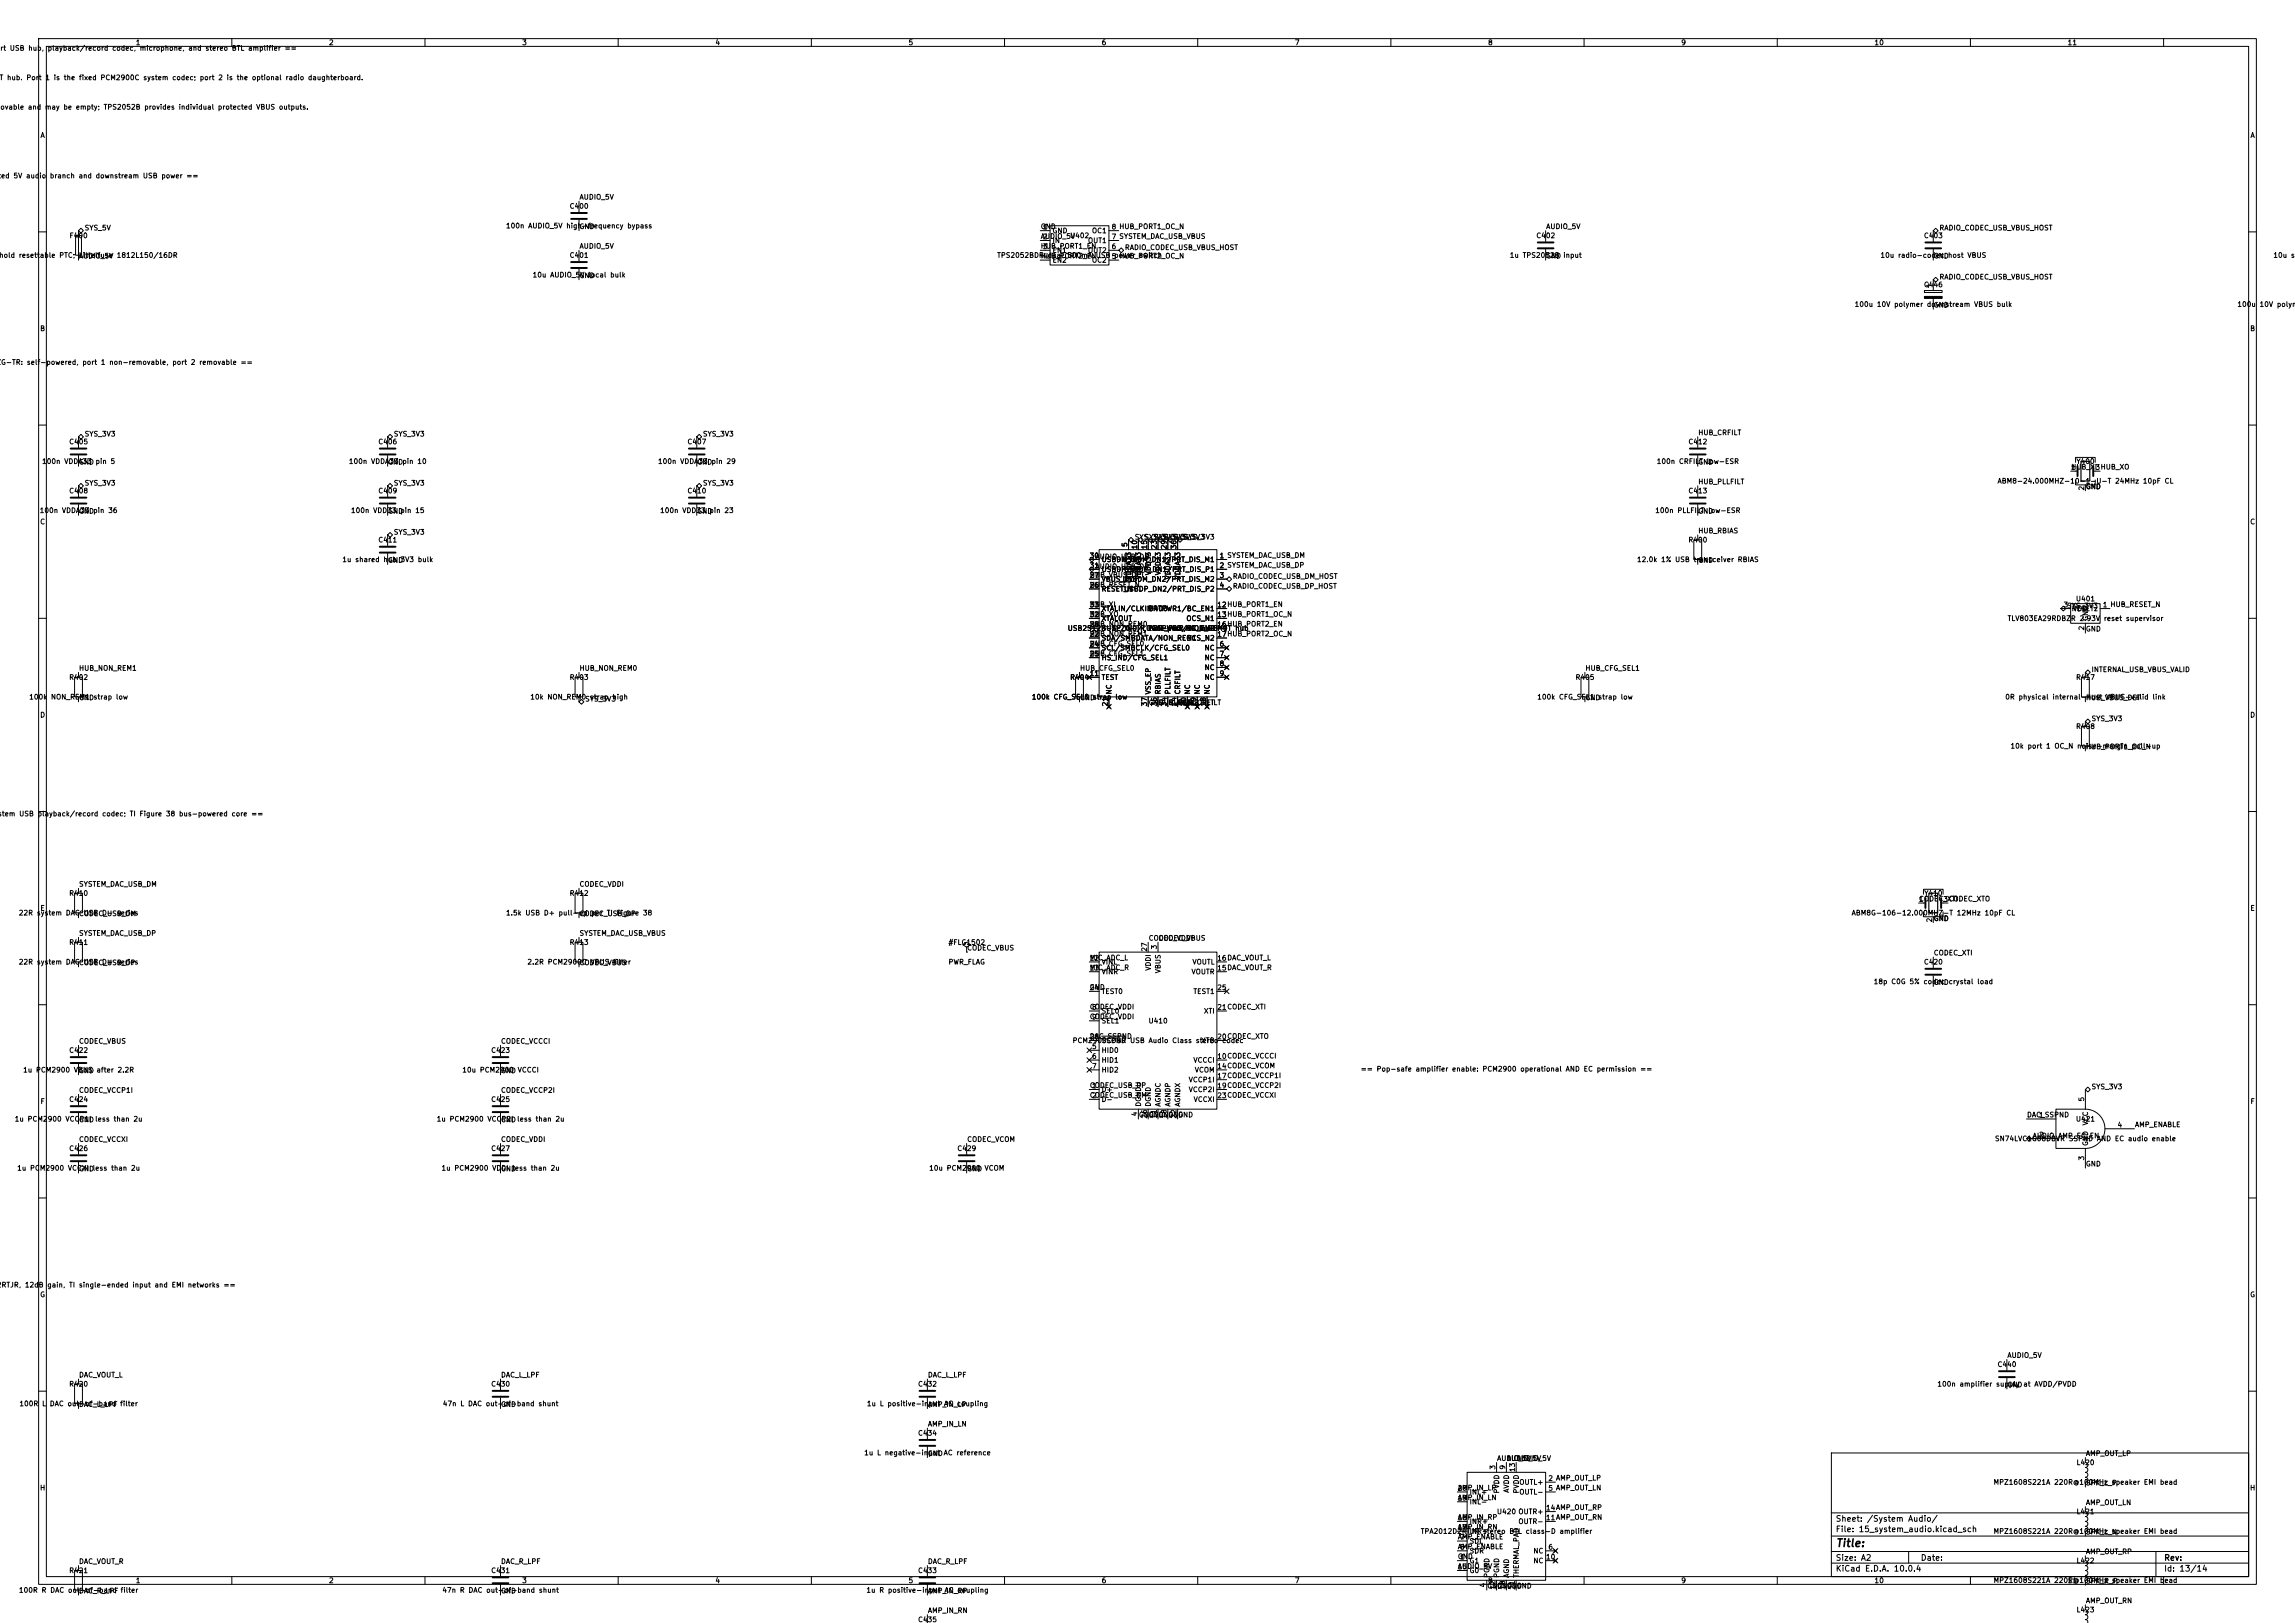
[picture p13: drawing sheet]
<svg xmlns="http://www.w3.org/2000/svg" width="594mm" height="420mm" viewBox="0 0 594 420" stroke-linecap="round" stroke-linejoin="round" font-family="sans-serif">
<defs><g id="words">
<text font-size="2" x="475" y="400.8">Title:</text>
<g font-size="1.5">
<text x="475" y="394.1">Sheet: /System Audio/</text>
<text x="475" y="396.8">File: 15_system_audio.kicad_sch</text>
<text x="475" y="407">KiCad E.D.A. 10.0.4</text>
<text x="475" y="404.2">Size: A2</text>
<text x="497" y="404.2">Date:</text>
<text x="560" y="404.2">Rev:</text>
<text x="560" y="407">Id: 13/14</text>
</g>
<g font-size="1.3">
<text x="35" y="12">1</text>
<text x="85" y="12">2</text>
<text x="135" y="12">3</text>
<text x="185" y="12">4</text>
<text x="235" y="12">5</text>
<text x="285" y="12">6</text>
<text x="335" y="12">7</text>
<text x="385" y="12">8</text>
<text x="435" y="12">9</text>
<text x="485" y="12">10</text>
<text x="535" y="12">11</text>
<text x="-.1" y="13.4">rt USB hub,</text>
<text x="12.2" y="13.4">playback/record codec, microphone, and stereo BTL amplifier ==</text>
<text x="-.3" y="21">T hub. Port 1 is the fixed PCM2900C system codec; port 2 is the optional radio daughterboard.</text>
<text x="0" y="28.7">ovable and may be empty; TPS2052B provides individual protected VBUS outputs.</text>
<text x="10.3" y="36">A</text>
<text x="582.3" y="36">A</text>
<text x="-.6" y="46.4">ted 5V audio</text>
<text x="12.8" y="46.4">branch and downstream USB power ==</text>
<text x="149.9" y="51.9">AUDIO_5V</text>
<text x="21.8" y="59.9">SYS_5V</text>
<text x="130.8" y="59.4">100n AUDIO_5V high-frequency bypass</text>
<text x="147.3" y="54.3">C400</text>
<text x="149.9" y="59.6">GND</text>
<text x="269.2" y="59.6">GND</text>
<text x="269.8" y="59.7">1</text>
<text x="287.6" y="59.7">8 HUB_PORT1_OC_N</text>
<text x="400" y="59.6">AUDIO_5V</text>
<text x="501.8" y="59.9">RADIO_CODEC_USB_VBUS_HOST</text>
<text x="17.9" y="61.9">F400</text>
<text x="149.9" y="64.6">AUDIO_5V</text>
<text x="269.2" y="64.6">HUB_PORT1_EN</text>
<text x="269.2" y="62.1">AUDIO_5V</text>
<text x="269.8" y="62.2">2</text>
<text x="269.8" y="64.7">3</text>
<text x="272.3" y="60.7">GND</text>
<text x="272.3" y="63.2">IN</text>
<text x="272.3" y="65.7">EN1</text>
<text x="276.8" y="61.9">U402</text>
<text x="281.5" y="65.7">OUT2</text>
<text x="281.5" y="63.2">OUT1</text>
<text x="282.5" y="60.7">OC1</text>
<text x="287.6" y="64.7">6</text>
<text x="287.6" y="62.2">7 SYSTEM_DAC_USB_VBUS</text>
<text x="291" y="65">RADIO_CODEC_USB_VBUS_HOST</text>
<text x="397.5" y="61.9">C402</text>
<text x="497.8" y="61.9">C403</text>
<text x="-.3" y="67">hold resettable PTC; Littelfuse</text>
<text x="20.3" y="67.2">AUDIO_5V 1812L150/16DR</text>
<text x="147.3" y="67">C401</text>
<text x="258" y="67">TPS2052BDR4dual 500mA</text>
<text x="269.2" y="67.2">HUB_PORT2_ENUSB5 HUB_PORT2_OC_N</text>
<text x="272.3" y="68.3">EN2</text>
<text x="282.5" y="68.3">OC2</text>
<text x="288.2" y="67">power switch</text>
<text x="390.6" y="67">1u TPS2052B</text>
<text x="400" y="67.2">GND input</text>
<text x="486.6" y="67">10u radio-codec</text>
<text x="500.4" y="67.2">GNDhost VBUS</text>
<text x="588.3" y="67">10u sys</text>
<text x="137.7" y="72.1">10u AUDIO_5V local bulk</text>
<text x="149.9" y="72.3">GND</text>
<text x="497.8" y="74.6">C446</text>
<text x="501.8" y="72.6">RADIO_CODEC_USB_VBUS_HOST</text>
<text x="479.9" y="79.7">100u 10V polymer downstream VBUS bulk</text>
<text x="500.4" y="79.9">GND</text>
<text x="579" y="79.7">100u</text>
<text x="584.7" y="79.7">10V polyme</text>
<text x="10.3" y="86">B</text>
<text x="582.3" y="86">B</text>
<text x=".1" y="94.7">G-TR: self-powered, port 1 non-removable, port 2 removable ==</text>
<text x="21.8" y="113.3">SYS_3V3</text>
<text x="101.8" y="113.3">SYS_3V3</text>
<text x="181.8" y="113.3">SYS_3V3</text>
<text x="439.4" y="112.9">HUB_CRFILT</text>
<text x="17.8" y="115.3">C405</text>
<text x="97.8" y="115.3">C406</text>
<text x="177.8" y="115.3">C407</text>
<text x="436.9" y="115.3">C412</text>
<text x="10.8" y="120.4">100n VDDA33</text>
<text x="20.3" y="120.5">GNDpin 5</text>
<text x="21.8" y="126">SYS_3V3</text>
<text x="90.2" y="120.4">100n VDDA33</text>
<text x="100.3" y="120.5">GNDpin 10</text>
<text x="101.8" y="126">SYS_3V3</text>
<text x="170.2" y="120.4">100n VDDA33</text>
<text x="180.3" y="120.5">GNDpin 29</text>
<text x="181.8" y="126">SYS_3V3</text>
<text x="428.7" y="120.4">100n CRFILT low-ESR</text>
<text x="439.4" y="120.5">GND</text>
<text x="439.4" y="125.6">HUB_PLLFILT</text>
<text x="516.9" y="125.4">ABM8-24.000MHZ-10-1-U-T 24MHz 10pF CL</text>
<text x="535.9" y="121.9">1</text>
<text x="535.9" y="121.8">HUB_XI</text>
<text x="537.3" y="120.4">Y400</text>
<text x="542.2" y="121.9">3HUB_XO</text>
<text x="17.8" y="128">C408</text>
<text x="97.8" y="128">C409</text>
<text x="177.8" y="128">C410</text>
<text x="436.9" y="128">C413</text>
<text x="539.7" y="127.1" transform="rotate(-90 539.7 127.1)">2</text>
<text x="539.8" y="126.9">GND</text>
<text x="10.1" y="133.1">100n VDDA33</text>
<text x="10.3" y="136">C</text>
<text x="20.3" y="133.2">GNDpin 36</text>
<text x="90.7" y="133.1">100n VDD33 pin 15</text>
<text x="100.3" y="133.2">GND</text>
<text x="170.7" y="133.1">100n VDD33 pin 23</text>
<text x="180.3" y="133.2">GND</text>
<text x="428.3" y="133.1">100n PLLFILT low-ESR</text>
<text x="439.4" y="133.2">GND</text>
<text x="582.3" y="136">C</text>
<text x="97.8" y="140.7">C411</text>
<text x="101.8" y="138.7">SYS_3V3</text>
<text x="292.1" y="141.7" transform="rotate(-90 292.1 141.7)">5</text>
<text x="294.6" y="142.3" transform="rotate(-90 294.6 142.3)">10</text>
<text x="297.2" y="142.3" transform="rotate(-90 297.2 142.3)">15</text>
<text x="299.7" y="142.3" transform="rotate(-90 299.7 142.3)">23</text>
<text x="302.2" y="142.3" transform="rotate(-90 302.2 142.3)">29</text>
<text x="304.8" y="142.3" transform="rotate(-90 304.8 142.3)">36</text>
<text x="306.3" y="139.9">SYS_3V3</text>
<text x="436.9" y="140.7">R400</text>
<text x="439.4" y="138.3">HUB_RBIAS</text>
<text x="88.5" y="145.8">1u shared hub 3V3 bulk</text>
<text x="100.3" y="145.9">GND</text>
<text x="281.9" y="149.8">27</text>
<text x="281.9" y="144.8">30</text>
<text x="281.9" y="147.3">31</text>
<text x="281.9" y="149.7">HUB_VBUS_DET</text>
<text x="283.4" y="145">AUDIO_USB_DM</text>
<text x="283.4" y="147.5">AUDIO_USB_DP</text>
<text x="285" y="145.8">USBDM_UP</text>
<text x="285" y="148.3">USBDP_UP</text>
<text x="290.4" y="145.8">USBDM_DN1/PRT_DIS_M1</text>
<text x="290.8" y="148.3">USBDP_DN1/PRT_DIS_P1</text>
<text x="298.2" y="149" transform="rotate(-90 298.2 149)">VDD33</text>
<text x="300.7" y="149" transform="rotate(-90 300.7 149)">VDD33</text>
<text x="315.5" y="144.8">1 SYSTEM_DAC_USB_DM</text>
<text x="315.5" y="147.3">2 SYSTEM_DAC_USB_DP</text>
<text x="315.5" y="149.8">3</text>
<text x="315.5" y="144.8">1</text>
<text x="315.5" y="147.3">2</text>
<text x="423.6" y="145.8">12.0k 1% USB transceiver RBIAS</text>
<text x="439.4" y="145.9">GND</text>
<text x="281.9" y="152.4">26</text>
<text x="281.9" y="152.3">HUB_RESET_N</text>
<text x="285" y="153.4">RESET_N</text>
<text x="285" y="150.8">VBUS_DET</text>
<text x="290.4" y="150.8">USBDM_DN2/PRT_DIS_M2</text>
<text x="290.8" y="153.4">USBDP_DN2/PRT_DIS_P2</text>
<text x="293.1" y="150.1" transform="rotate(-90 293.1 150.1)">VDDA33</text>
<text x="295.6" y="150.1" transform="rotate(-90 295.6 150.1)">VDDA33</text>
<text x="303.2" y="150.1" transform="rotate(-90 303.2 150.1)">VDDA33</text>
<text x="305.8" y="150.1" transform="rotate(-90 305.8 150.1)">VDDA33</text>
<text x="315.5" y="152.4">4</text>
<text x="319" y="152.6">RADIO_CODEC_USB_DP_HOST</text>
<text x="319" y="150.1">RADIO_CODEC_USB_DM_HOST</text>
<text x="537.2" y="155.9">U401</text>
<text x="281.9" y="160">32</text>
<text x="281.9" y="157.5">33</text>
<text x="281.9" y="159.9">HUB_XO</text>
<text x="281.9" y="157.4">HUB_XI</text>
<text x="285" y="161">XTALOUT</text>
<text x="285" y="158.5">XTALIN/CLKIN</text>
<text x="297" y="158.5">PRTPWR1/BC_EN1</text>
<text x="297.1" y="158.5">U400</text>
<text x="306.9" y="161">OCS_N1</text>
<text x="314.9" y="157.5">12HUB_PORT1_EN</text>
<text x="314.9" y="160">13HUB_PORT1_OC_N</text>
<text x="314.9" y="157.5">12</text>
<text x="314.9" y="160">13</text>
<text x="519.5" y="161">TLV803EA29RDBZR 2.93V</text>
<text x="534" y="157.5">3SYS_3V3</text>
<text x="536.1" y="158.5">RESETz</text>
<text x="536.4" y="158.5">VDD</text>
<text x="540.7" y="160.8" transform="rotate(-90 540.7 160.8)">GND</text>
<text x="544.1" y="157.5">1 HUB_RESET_N</text>
<text x="544.4" y="161">reset supervisor</text>
<text x="276.2" y="163.5">USB2512B-AEZG-TR PRTPWR2/BC_EN2</text>
<text x="281.9" y="165.1">22</text>
<text x="281.9" y="167.6">24</text>
<text x="281.9" y="162.5">28</text>
<text x="281.9" y="162.4">HUB_NON_REM0</text>
<text x="281.9" y="167.5">HUB_CFG_SEL0</text>
<text x="281.9" y="165">HUB_NON_REM1</text>
<text x="285" y="166.1">SDA/SMBDATA/NON_REM1</text>
<text x="285" y="163.5">SUSP_IND/LOCAL_PWR/NON_REM0</text>
<text x="297.2" y="163.5">two-port HS multi-TT hub</text>
<text x="306.9" y="166.1">OCS_N2</text>
<text x="314.9" y="162.5">16HUB_PORT2_EN</text>
<text x="314.9" y="165.1">17HUB_PORT2_OC_N</text>
<text x="314.9" y="162.5">16</text>
<text x="314.9" y="165.1">17</text>
<text x="315.5" y="167.6">6</text>
<text x="539.7" y="163.3" transform="rotate(-90 539.7 163.3)">2</text>
<text x="539.8" y="163.7">GND</text>
<text x="20.3" y="173.9">HUB_NON_REM1</text>
<text x="149.9" y="173.9">HUB_NON_REM0</text>
<text x="279.4" y="173.9">HUB_CFG_SEL0</text>
<text x="281.9" y="170.2">25</text>
<text x="281.9" y="170.1">HUB_CFG_SEL1</text>
<text x="285" y="168.6">SCL/SMBCLK/CFG_SEL0</text>
<text x="285" y="171.2">HS_IND/CFG_SEL1</text>
<text x="311.6" y="168.6">NC</text>
<text x="311.6" y="171.2">NC</text>
<text x="311.6" y="173.7">NC</text>
<text x="315.5" y="170.2">7</text>
<text x="315.5" y="172.7">8</text>
<text x="410.2" y="173.9">HUB_CFG_SEL1</text>
<text x="17.8" y="176.2">R402</text>
<text x="147.3" y="176.2">R403</text>
<text x="276.8" y="176.2">R404</text>
<text x="281.9" y="175.2">11</text>
<text x="285" y="176.2">TEST</text>
<text x="288" y="179.8" transform="rotate(-90 288 179.8)">NC</text>
<text x="298.2" y="179.8" transform="rotate(-90 298.2 179.8)">VSS_EP</text>
<text x="300.7" y="179.8" transform="rotate(-90 300.7 179.8)">RBIAS</text>
<text x="303.2" y="179.8" transform="rotate(-90 303.2 179.8)">PLLFILT</text>
<text x="305.8" y="179.8" transform="rotate(-90 305.8 179.8)">CRFILT</text>
<text x="308.3" y="179.8" transform="rotate(-90 308.3 179.8)">NC</text>
<text x="310.9" y="179.8" transform="rotate(-90 310.9 179.8)">NC</text>
<text x="311.6" y="176.2">NC</text>
<text x="313.4" y="179.8" transform="rotate(-90 313.4 179.8)">NC</text>
<text x="315.5" y="175.2">9</text>
<text x="407.7" y="176.2">R405</text>
<text x="537.2" y="176.2">R417</text>
<text x="541.2" y="174.2">INTERNAL_USB_VBUS_VALID</text>
<text x="7.4" y="181.3">100k</text>
<text x="10.3" y="186">D</text>
<text x="13.1" y="181.3">NON_REM1</text>
<text x="20.3" y="181.5">GNDstrap low</text>
<text x="137.1" y="181.3">10k NON_REM0 strap high</text>
<text x="151.3" y="181.8">SYS_3V3</text>
<text x="266.9" y="181.3">100k CFG_SEL0 strap low</text>
<text x="279.4" y="181.5">GND</text>
<text x="287" y="182.9" transform="rotate(-90 287 182.9)">21</text>
<text x="297.2" y="182.9" transform="rotate(-90 297.2 182.9)">37</text>
<text x="297.2" y="182.8">GND</text>
<text x="299.7" y="182.9" transform="rotate(-90 299.7 182.9)">35</text>
<text x="299.7" y="182.8">HUB_RBIAS</text>
<text x="302.2" y="182.9" transform="rotate(-90 302.2 182.9)">34</text>
<text x="302.3" y="182.8">HUB_PLLFILT</text>
<text x="304.8" y="182.9" transform="rotate(-90 304.8 182.9)">14</text>
<text x="304.8" y="182.8">HUB_CRFILT</text>
<text x="307.3" y="182.9" transform="rotate(-90 307.3 182.9)">20</text>
<text x="309.9" y="182.9" transform="rotate(-90 309.9 182.9)">19</text>
<text x="312.4" y="182.9" transform="rotate(-90 312.4 182.9)">18</text>
<text x="397.7" y="181.3">100k CFG_SEL1 strap low</text>
<text x="410.2" y="181.5">GND</text>
<text x="518.9" y="181.3">0R physical internal-host VBUS-valid link</text>
<text x="539.8" y="181.5">HUB_VBUS_DET</text>
<text x="582.3" y="186">D</text>
<text x="537.2" y="188.9">R408</text>
<text x="541.2" y="186.9">SYS_3V3</text>
<text x="520.2" y="194">10k port 1 OC_N noise-margin pull-up</text>
<text x="539.8" y="194.2">HUB_PORT1_OC_N</text>
<text x="-.7" y="211.5">stem USB playback/record codec; TI Figure 38 bus-powered core ==</text>
<text x="17.8" y="232.1">R410</text>
<text x="20.3" y="229.7">SYSTEM_DAC_USB_DM</text>
<text x="147.3" y="232.1">R412</text>
<text x="149.9" y="229.7">CODEC_VDDI</text>
<text x="496.5" y="233.7">1</text>
<text x="496.6" y="233.6">CODEC_XTI</text>
<text x="497.9" y="232.1">Y410</text>
<text x="502.8" y="233.7">3CODEC_XTO</text>
<text x="4.7" y="237.2">22R system DACCODEC_USB_DM</text>
<text x="10.3" y="236">E</text>
<text x="21.5" y="237.2">USB D- series</text>
<text x="130.8" y="237.2">1.5k USB D+ pull-up per TI Figure 38</text>
<text x="149.9" y="237.4">CODEC_USB_DP</text>
<text x="479.1" y="237.2">ABM8G-106-12.000MHZ-T 12MHz 10pF CL</text>
<text x="500.4" y="238.8" transform="rotate(-90 500.4 238.8)">2</text>
<text x="500.4" y="238.6">GND</text>
<text x="582.3" y="236">E</text>
<text x="17.8" y="244.8">R411</text>
<text x="20.3" y="242.4">SYSTEM_DAC_USB_DP</text>
<text x="147.3" y="244.8">R413</text>
<text x="149.9" y="242.4">SYSTEM_DAC_USB_VBUS</text>
<text x="245.3" y="244.8">#FLG1502</text>
<text x="297.2" y="243.7">CODEC_VDDI</text>
<text x="299.7" y="245.8" transform="rotate(-90 299.7 245.8)">3</text>
<text x="299.7" y="243.7">CODEC_VBUS</text>
<text x="4.7" y="249.9">22R system DACCODEC_USB_DP</text>
<text x="21.5" y="249.9">USB D+ series</text>
<text x="136.4" y="249.9">2.2R PCM2900C VBUS filter</text>
<text x="149.9" y="250.1">CODEC_VBUS</text>
<text x="245.4" y="249.9">PWR_FLAG</text>
<text x="250.2" y="246.3">CODEC_VBUS</text>
<text x="281.9" y="248.9">12</text>
<text x="281.9" y="251.4">13</text>
<text x="281.9" y="251.3">MIC_ADC_R</text>
<text x="281.9" y="248.8">MIC_ADC_L</text>
<text x="285" y="249.9">VINL</text>
<text x="297.2" y="246.4" transform="rotate(-90 297.2 246.4)">27</text>
<text x="298.2" y="251.3" transform="rotate(-90 298.2 251.3)">VDDI</text>
<text x="300.7" y="252" transform="rotate(-90 300.7 252)">VBUS</text>
<text x="308.5" y="249.9">VOUTL</text>
<text x="314.9" y="251.4">15DAC_VOUT_R</text>
<text x="314.9" y="248.9">16DAC_VOUT_L</text>
<text x="497.8" y="249.9">C420</text>
<text x="500.4" y="247.5">CODEC_XTI</text>
<text x="281.9" y="256.5">24</text>
<text x="281.9" y="256.4">GND</text>
<text x="285" y="252.4">VINR</text>
<text x="285" y="257.5">TEST0</text>
<text x="308.3" y="252.4">VOUTR</text>
<text x="308.7" y="257.5">TEST1</text>
<text x="314.9" y="256.5">25</text>
<text x="484.8" y="255">18p C0G 5% codec</text>
<text x="500.4" y="255.1">GNDcrystal load</text>
<text x="281.9" y="261.5">CODEC_VDDI</text>
<text x="282.5" y="261.6">8</text>
<text x="285" y="262.6">SEL0</text>
<text x="311.5" y="262.6">XTI</text>
<text x="314.9" y="261.6">21CODEC_XTI</text>
<text x="281.9" y="269.2">28</text>
<text x="281.9" y="269.1">DAC_SSPND</text>
<text x="281.9" y="264">CODEC_VDDI</text>
<text x="282.5" y="264.1">9</text>
<text x="285" y="265.1">SEL1</text>
<text x="297.1" y="265.1">U410</text>
<text x="314.9" y="269.2">20CODEC_XTO</text>
<text x="17.8" y="272.8">C422</text>
<text x="20.3" y="270.4">CODEC_VBUS</text>
<text x="127" y="272.8">C423</text>
<text x="129.5" y="270.4">CODEC_VCCCI</text>
<text x="277.5" y="270.2">PCM2900CDBR USB Audio Class stereo codec</text>
<text x="282.5" y="271.8">5</text>
<text x="282.5" y="274.3">6</text>
<text x="285" y="272.8">HID0</text>
<text x="285" y="275.3">HID1</text>
<text x="285" y="270.2">SSPND</text>
<text x="308.7" y="275.3">VCCCI</text>
<text x="310.7" y="270.2">XTO</text>
<text x="314.9" y="274.3">10CODEC_VCCCI</text>
<text x="5.9" y="277.8">1u PCM2900 VBUS</text>
<text x="20.3" y="278">GND after 2.2R</text>
<text x="119.5" y="277.8">10u PCM2900</text>
<text x="129.5" y="278">GND VCCCI</text>
<text x="281.9" y="281.8">CODEC_USB_DP</text>
<text x="282.5" y="281.9">1</text>
<text x="282.5" y="276.8">7</text>
<text x="285" y="277.8">HID2</text>
<text x="307.5" y="280.4">VCCP1I</text>
<text x="309.1" y="277.8">VCOM</text>
<text x="314.9" y="276.8">14CODEC_VCOM</text>
<text x="314.9" y="279.4">17CODEC_VCCP1I</text>
<text x="314.9" y="281.9">19CODEC_VCCP2I</text>
<text x="352.1" y="277.6">== Pop-safe amplifier enable: PCM2900 operational AND EC permission ==</text>
<text x="10.3" y="286">F</text>
<text x="17.8" y="285.5">C424</text>
<text x="20.3" y="283.1">CODEC_VCCP1I</text>
<text x="127" y="285.5">C425</text>
<text x="129.5" y="283.1">CODEC_VCCP2I</text>
<text x="281.9" y="284.4">CODEC_USB_DM</text>
<text x="282.5" y="284.5">2</text>
<text x="285" y="282.9">D+</text>
<text x="285" y="285.5">D-</text>
<text x="295.6" y="286.5" transform="rotate(-90 295.6 286.5)">DGNDU</text>
<text x="298.2" y="286.5" transform="rotate(-90 298.2 286.5)">DGND</text>
<text x="300.7" y="286.5" transform="rotate(-90 300.7 286.5)">AGNDC</text>
<text x="303.2" y="286.5" transform="rotate(-90 303.2 286.5)">AGNDP</text>
<text x="305.8" y="286.5" transform="rotate(-90 305.8 286.5)">AGNDX</text>
<text x="307.5" y="282.9">VCCP2I</text>
<text x="308.8" y="285.5">VCCXI</text>
<text x="314.9" y="284.5">23CODEC_VCCXI</text>
<text x="539.7" y="285.2" transform="rotate(-90 539.7 285.2)">5</text>
<text x="541.2" y="282.2">SYS_3V3</text>
<text x="582.3" y="286">F</text>
<text x="3.7" y="290.5">1u PCM2900 VCCP1I</text>
<text x="20.3" y="290.7">GNDless than 2u</text>
<text x="112.9" y="290.5">1u PCM2900 VCCP2I</text>
<text x="129.5" y="290.7">GNDless than 2u</text>
<text x="294.6" y="289" transform="rotate(-90 294.6 289)">4</text>
<text x="294.6" y="289.4">GND</text>
<text x="297.2" y="289.6" transform="rotate(-90 297.2 289.6)">26</text>
<text x="297.2" y="289.4">GND</text>
<text x="299.7" y="289.6" transform="rotate(-90 299.7 289.6)">11</text>
<text x="299.7" y="289.4">GND</text>
<text x="302.2" y="289.6" transform="rotate(-90 302.2 289.6)">18</text>
<text x="302.3" y="289.4">GND</text>
<text x="304.8" y="289.6" transform="rotate(-90 304.8 289.6)">22</text>
<text x="304.8" y="289.4">GND</text>
<text x="524.5" y="289.4">DAC_SSPND</text>
<text x="527.6" y="289.5">1</text>
<text x="537.2" y="290.5">U421</text>
<text x="540.7" y="291.4" transform="rotate(-90 540.7 291.4)">VCC</text>
<text x="547.9" y="292.1">4</text>
<text x="552.4" y="292">AMP_ENABLE</text>
<text x="17.8" y="298.2">C426</text>
<text x="20.3" y="295.8">CODEC_VCCXI</text>
<text x="127" y="298.2">C427</text>
<text x="129.5" y="295.8">CODEC_VDDI</text>
<text x="247.6" y="298.2">C429</text>
<text x="250.2" y="295.8">CODEC_VCOM</text>
<text x="516.2" y="295.6">SN74LVC1G08DBVR SSPND AND EC audio enable</text>
<text x="526" y="294.9">AUDIO_AMP_EC_EN</text>
<text x="527.6" y="294.6">2</text>
<text x="540.7" y="296.7" transform="rotate(-90 540.7 296.7)">GND</text>
<text x="4.3" y="303.2">1u PCM2900 VCCXI</text>
<text x="20.3" y="303.4">GNDless than 2u</text>
<text x="114.1" y="303.2">1u PCM2900 VDDI less than 2u</text>
<text x="129.5" y="303.4">GND</text>
<text x="240.4" y="303.2">10u PCM2900</text>
<text x="250.2" y="303.4">GND VCOM</text>
<text x="539.7" y="300.4" transform="rotate(-90 539.7 300.4)">3</text>
<text x="539.8" y="302.1">GND</text>
<text x="-.9" y="333.5">2RTJR, 12dB</text>
<text x="10.3" y="336">G</text>
<text x="12.1" y="333.5">gain, TI single-ended input and EMI networks ==</text>
<text x="582.3" y="336">G</text>
<text x="519.4" y="351.7">AUDIO_5V</text>
<text x="17.8" y="359.1">R420</text>
<text x="20.3" y="356.7">DAC_VOUT_L</text>
<text x="127" y="359.1">C430</text>
<text x="129.5" y="356.7">DAC_L_LPF</text>
<text x="237.5" y="359.1">C432</text>
<text x="240" y="356.7">DAC_L_LPF</text>
<text x="501.3" y="359.1">100n amplifier supply</text>
<text x="516.9" y="354">C440</text>
<text x="519.4" y="359.3">GNDat AVDD/PVDD</text>
<text x="4.9" y="364.2">100R</text>
<text x="10.8" y="364.2">L</text>
<text x="12.7" y="364.2">DAC out-of-band</text>
<text x="20.3" y="364.4">DAC_L_LPF filter</text>
<text x="114.5" y="364.2">47n L DAC out-of-band shunt</text>
<text x="129.5" y="364.4">GND</text>
<text x="224.2" y="364.2">1u L positive-input AC coupling</text>
<text x="240" y="364.4">AMP_IN_LP</text>
<text x="237.5" y="371.8">C434</text>
<text x="240" y="369.4">AMP_IN_LN</text>
<text x="223.5" y="376.9">1u L negative-input</text>
<text x="240" y="377.1">GNDAC reference</text>
<text x="539.8" y="377.1">AMP_OUT_LP</text>
<text x="387.3" y="380.4" transform="rotate(-90 387.3 380.4)">3</text>
<text x="389.9" y="380.4" transform="rotate(-90 389.9 380.4)">9</text>
<text x="389.9" y="378.3">AUDIO_5V</text>
<text x="392.4" y="381" transform="rotate(-90 392.4 381)">13</text>
<text x="392.4" y="378.3">AUDIO_5V</text>
<text x="400.6" y="383.5">2 AMP_OUT_LP</text>
<text x="537.3" y="379.4">L420</text>
<text x="10.2" y="386">H</text>
<text x="377.1" y="388.6">19</text>
<text x="377.1" y="386.1">20</text>
<text x="377.2" y="388.5">AMP_IN_LN</text>
<text x="377.2" y="386">AMP_IN_LP</text>
<text x="380.2" y="389.6">INL-</text>
<text x="380.2" y="387.1">INL+</text>
<text x="388.3" y="386.6" transform="rotate(-90 388.3 386.6)">PVDD</text>
<text x="390.9" y="386.4" transform="rotate(-90 390.9 386.4)">AVDD</text>
<text x="393.1" y="384.5">OUTL+</text>
<text x="393.1" y="387.1">OUTL-</text>
<text x="393.4" y="386.6" transform="rotate(-90 393.4 386.6)">PVDD</text>
<text x="400.6" y="386.1">5 AMP_OUT_LN</text>
<text x="515.9" y="384.5">MPZ1608S221A 220R@100MHz speaker EMI bead</text>
<text x="539.8" y="384.7">SPK_L_P</text>
<text x="539.8" y="389.8">AMP_OUT_LN</text>
<text x="582.2" y="386">H</text>
<text x="377.1" y="393.7">16</text>
<text x="377.2" y="393.6">AMP_IN_RP</text>
<text x="380.2" y="394.7">INR+</text>
<text x="387.3" y="392.1">U420 OUTR+</text>
<text x="392.9" y="394.7">OUTR-</text>
<text x="400" y="393.7">11AMP_OUT_RN</text>
<text x="400" y="391.1">14AMP_OUT_RP</text>
<text x="537.3" y="392.1">L421</text>
<text x="367.6" y="397.2">TPA2012D2RTJR stereo BTL class-D amplifier</text>
<text x="377.1" y="396.2">17</text>
<text x="377.2" y="401.2">AMP_ENABLE</text>
<text x="377.2" y="398.7">AMP_ENABLE</text>
<text x="377.2" y="396.1">AMP_IN_RN</text>
<text x="377.8" y="398.8">7</text>
<text x="377.8" y="401.3">8</text>
<text x="380.2" y="399.8">SDL</text>
<text x="380.2" y="397.2">INR-</text>
<text x="400.6" y="401.3">6</text>
<text x="515.9" y="397.2">MPZ1608S221A 220R@100MHz speaker EMI bead</text>
<text x="539.8" y="397.4">SPK_L_N</text>
<text x="17.8" y="407.4">R421</text>
<text x="20.3" y="405">DAC_VOUT_R</text>
<text x="127" y="407.4">C431</text>
<text x="129.5" y="405">DAC_R_LPF</text>
<text x="237.5" y="407.4">C433</text>
<text x="240" y="405">DAC_R_LPF</text>
<text x="377.1" y="406.4">15</text>
<text x="377.2" y="406.3">AUDIO_5V</text>
<text x="377.2" y="403.7">GND</text>
<text x="377.8" y="403.8">1</text>
<text x="380.2" y="404.8">G1</text>
<text x="380.2" y="402.3">SDR</text>
<text x="380.2" y="407.4">G0</text>
<text x="396.7" y="402.3">NC</text>
<text x="396.7" y="404.8">NC</text>
<text x="400" y="403.8">10</text>
<text x="537.3" y="404.8">L422</text>
<text x="539.8" y="402.5">AMP_OUT_RP</text>
<text x="4.8" y="412.5">100R R DAC out-of-band</text>
<text x="20.3" y="412.6">DAC_R_LPF filter</text>
<text x="35" y="410">1</text>
<text x="85" y="410">2</text>
<text x="114.3" y="412.5">47n R DAC out-of-band shunt</text>
<text x="129.5" y="412.6">GND</text>
<text x="135" y="410">3</text>
<text x="185" y="410">4</text>
<text x="224.1" y="412.5">1u R positive-input AC coupling</text>
<text x="235" y="410">5</text>
<text x="240" y="412.6">AMP_IN_RP</text>
<text x="285" y="410">6</text>
<text x="335" y="410">7</text>
<text x="384.8" y="410.9" transform="rotate(-90 384.8 410.9)">4</text>
<text x="384.8" y="411.4">GND</text>
<text x="385" y="410">8</text>
<text x="385.8" y="408.4" transform="rotate(-90 385.8 408.4)">PGND</text>
<text x="387.3" y="411.5" transform="rotate(-90 387.3 411.5)">12</text>
<text x="387.3" y="411.4">GND</text>
<text x="388.3" y="408.4" transform="rotate(-90 388.3 408.4)">PGND</text>
<text x="389.9" y="411.5" transform="rotate(-90 389.9 411.5)">18</text>
<text x="389.9" y="411.4">GND</text>
<text x="390.9" y="408.4" transform="rotate(-90 390.9 408.4)">AGND</text>
<text x="392.4" y="411.5" transform="rotate(-90 392.4 411.5)">21</text>
<text x="392.4" y="411.4">GND</text>
<text x="393.4" y="408.4" transform="rotate(-90 393.4 408.4)">THERMAL_PAD</text>
<text x="435" y="410">9</text>
<text x="485" y="410">10</text>
<text x="515.9" y="409.9">MPZ1608S221A 220R@100MHz speaker EMI bead</text>
<text x="535" y="410">11</text>
<text x="539.8" y="410.1">SPK_R_P</text>
<text x="240" y="417.7">AMP_IN_RN</text>
<text x="537.3" y="417.5">L423</text>
<text x="539.8" y="415.2">AMP_OUT_RN</text>
<text x="237.5" y="420.1">C435</text>
</g>
</g></defs>
<g fill="none" stroke="#000" stroke-width=".26">
<path d="M10 10h574v400h-574zM12 12h570v396h-570zM60 10v2M110 10v2M160 10v2M210 10v2M260 10v2M310 10v2M360 10v2M410 10v2M460 10v2M510 10v2"/>
<path d="M560 10v2M20.3 59.7l.7-.6 .6 .6-.6 .6zM20.3 59.7v7.6M149.9 52.1v2.8M149.9 56.9v2.8M269.2 59.7h2.6M271.8 58.4h15.2v10.2h-15.2zM287 59.7h2.6M400 59.7v2.8M500.4 59.7l.6-.6 .6 .6-.6 .6zM500.4 59.7v2.8M10 60h2"/>
<path d="M19.6 61h1.5v5h-1.5zM149.9 64.8v2.8M149.9 69.6v2.8M269.2 62.2h2.6M269.2 64.8h2.6M269.2 67.3h2.6M287 62.2h2.6M287 64.8h2.6M287 67.3h2.6M289.6 64.8l.6-.7 .6 .7-.6 .6zM400 64.5v2.8M498.1 75.2h4.6v.5h-4.6z"/>
<path d="M498.6 73.9h1M499.1 73.4v1M500.4 72.4l.6-.6 .6 .6-.6 .6zM500.4 64.5v2.8M500.4 72.4v2.8M500.4 77.2v2.8M582 60h2M10 110h2M20.3 113l.7-.6 .6 .6-.6 .7zM20.3 113v2.8M20.3 117.9v2.8M100.3 113l.7-.6 .6 .6-.6 .7z"/>
<path d="M100.3 113v2.8M100.3 117.9v2.8M180.3 113l.7-.6 .6 .6-.6 .7zM180.3 113v2.8M180.3 117.9v2.8M439.4 113v2.8M439.4 117.9v2.8M537.2 119.6v-1.2h5.1v1.2M582 110h2M20.3 125.7l.7-.6 .6 .6-.6 .7zM20.3 125.7v2.8M20.3 130.6v2.8"/>
<path d="M100.3 125.7l.7-.6 .6 .6-.6 .7zM100.3 138.4l.7-.6 .6 .6-.6 .7zM100.3 125.7v2.8M100.3 130.6v2.8M100.3 138.4v2.8M180.3 125.7l.7-.6 .6 .6-.6 .7zM180.3 125.7v2.8M180.3 130.6v2.8M292.1 139.7l.6-.6 .7 .6-.7 .6zM292.1 139.7v2.5M294.6 139.7l.7-.6 .6 .6-.6 .6zM294.6 139.7v2.5"/>
<path d="M297.2 139.7l.6-.6 .6 .6-.6 .6zM297.2 139.7v2.5M299.7 139.7l.7-.6 .6 .6-.6 .6zM299.7 139.7v2.5M302.3 139.7l.6-.6 .6 .6-.6 .6zM302.3 139.7v2.5M304.8 139.7l.6-.6 .7 .6-.7 .6zM304.8 139.7v2.5M438.4 139.7h2v5.1h-2zM439.4 125.7v2.8M439.4 130.6v2.8M439.4 138.4v1.3"/>
<path d="M535.9 121.9h1.8M537.2 124.2v1.3h5.1v-1.3M539.7 125.5v1.5M541.8 121.9h1.8M100.3 143.3v2.8M281.9 144.8l.7-.7 .6 .7-.6 .6zM281.9 144.8h2.6M281.9 147.3h2.6M281.9 149.9h2.6M281.9 152.4h2.6M281.9 157.5h2.6M282.6 146.7l.6 .6-.6 .7-.7-.7z"/>
<path d="M284.5 142.2h30.5v38.1h-30.5zM315 144.8h2.5M315 147.3h2.5M315 149.9h2.5M315 152.4h2.5M315 157.5h2.5M317.5 152.4l.6-.6 .7 .6-.7 .6zM317.5 149.9l.6-.7 .7 .7-.7 .6zM439.4 144.8v1.3M533.4 157.5l.6-.7 .7 .7-.7 .6zM533.4 157.5h2.5M535.9 156.2h7.7v5.1h-7.7z"/>
<path d="M543.6 157.5h2.5M10 160h2M19.3 175.3h2v5h-2zM20.3 174v1.3M148.8 175.3h2.1v5h-2.1zM149.9 174v1.3M278.4 175.3h2v5h-2zM279.4 174v1.3M281.3 174.7l1.2 1.2M281.9 160h2.6M281.9 167.6h2.6M281.9 170.2h2.6"/>
<path d="M281.9 175.3h2.6M281.9 162.6h2.6M281.9 165.1h2.6M282.5 174.7l-1.2 1.2M315 160h2.5M315 167.6h2.5M315 170.2h2.5M315 172.7h2.5M315 175.3h2.5M315 162.6h2.5M315 165.1h2.5M316.9 167l1.2 1.2"/>
<path d="M316.9 169.6l1.2 1.2M316.9 172.1l1.2 1.2M316.9 174.7l1.2 1.2M318.1 167l-1.2 1.2M318.1 169.6l-1.2 1.2M318.1 172.1l-1.2 1.2M318.1 174.7l-1.2 1.2M409.2 175.3h2v5h-2zM410.2 174v1.3M538.7 175.3h2.1v5h-2.1zM539.7 174l.7-.6 .6 .6-.6 .6zM539.7 161.3v2.5"/>
<path d="M539.7 174v1.3M582 160h2M20.3 180.3v1.3M149.9 181.6l.6-.6 .6 .6-.6 .6zM149.9 180.3v1.3M279.4 180.3v1.3M286.4 182.3l1.2 1.2M287 180.3v2.6M287.6 182.3l-1.2 1.2M297.2 180.3v2.6M299.7 180.3v2.6M302.3 180.3v2.6"/>
<path d="M304.8 180.3v2.6M306.7 182.3l1.2 1.2M307.3 180.3v2.6M307.9 182.3l-1.2 1.2M309.3 182.3l1.2 1.2M309.9 180.3v2.6M310.5 182.3l-1.2 1.2M311.8 182.3l1.2 1.2M312.4 180.3v2.6M313 182.3l-1.2 1.2M410.2 180.3v1.3M538.7 188h2.1v5h-2.1z"/>
<path d="M539.7 180.3v1.3M539.7 186.7v1.3M539.7 193v1.3M540.4 186.1l.6 .6-.6 .6-.7-.6zM10 210h2M582 210h2M19.3 231.1h2v5.1h-2zM20.3 229.9v1.2M20.3 236.2v1.3M148.8 231.1h2.1v5.1h-2.1zM149.9 229.9v1.2M149.9 236.2v1.3"/>
<path d="M496.6 233.7h1.7M497.8 231.4v-1.3h5.1v1.3M497.8 236v1.2h5.1v-1.2M500.4 237.2v1.6M502.4 233.7h1.8M19.3 243.8h2v5.1h-2zM20.3 242.6v1.2M20.3 248.9v1.3M148.8 243.8h2.1v5.1h-2.1zM149.9 242.6v1.2M149.9 248.9v1.3M250.2 245.1l1-.6-1-.7-1 .7 1 .6v1.3"/>
<path d="M250.2 246.4h.1M281.9 248.9h2.6M281.9 251.5h2.6M281.9 256.5h2.6M284.5 246.4h30.5v40.6h-30.5zM297.2 243.8v2.6M299.7 243.8v2.6M315 248.9h2.5M315 251.5h2.5M315 256.5h2.5M316.9 255.9l1.2 1.2M318.1 255.9l-1.2 1.2"/>
<path d="M500.4 247.7v2.7M500.4 252.5v2.8M10 260h2M20.3 270.5v2.8M20.3 275.3v2.8M129.5 270.5v2.8M129.5 275.3v2.8M281.3 271.2l1.2 1.2M281.3 273.7l1.2 1.2M281.3 276.3l1.2 1.2M281.9 271.8h2.6M281.9 274.3h2.6"/>
<path d="M281.9 276.9h2.6M281.9 261.6h2.6M281.9 264.2h2.6M281.9 269.2h2.6M282.5 271.2l-1.2 1.2M282.5 273.7l-1.2 1.2M282.5 276.3l-1.2 1.2M285.1 268.1h6.1M315 274.3h2.5M315 276.9h2.5M315 261.6h2.5M315 279.4h2.5"/>
<path d="M315 269.2h2.5M582 260h2M20.3 283.2v2.8M20.3 288v2.8M20.3 295.9v2.8M129.5 283.2v2.8M129.5 288v2.8M129.5 295.9v2.8M250.2 295.9v2.8M281.9 281.9h2.6M281.9 284.5h2.6M294.6 287v2.6"/>
<path d="M297.2 287v2.6M299.7 287v2.6M302.3 287v2.6M304.8 287v2.6M315 281.9h2.5M315 284.5h2.5M524.5 294.6l.6-.6 .7 .6-.7 .7zM524.5 289.6h7.6M524.5 294.6h7.6M539.7 287a5.1 5.1 0 0 1 5.1 5.1 5.1 5.1 0 0 1-5.1 5.1M539.7 287h-7.6v10.2h7.6M539.7 281.9l.7-.6 .6 .6-.6 .7z"/>
<path d="M539.7 281.9v5.1M539.7 297.2v5.1M544.8 292.1h7.6M10 310h2M20.3 300.7v2.8M129.5 300.7v2.8M250.2 300.7v2.8M582 310h2M19.3 358.1h2v5.1h-2zM20.3 356.9v1.2M129.5 356.9v2.8M240 356.9v2.8"/>
<path d="M519.4 351.8v2.8M519.4 356.6v2.8M10 360h2M20.3 363.2v1.3M129.5 361.7v2.8M240 361.7v2.8M240 369.6v2.8M240 374.4v2.8M387.3 378.5v2.5M389.9 378.5v2.5M392.4 378.5v2.5M474 376h108v32h-108z"/>
<path d="M539.7 377.2v1.3l.5 .1 .2 .5-.2 .5-.5 .1 .5 .2 .2 .4-.2 .5-.5 .2 .7 .4-.1 .6-.6 .3 .5 .2 .2 .5-.2 .4-.5 .1M582 360h2M377.2 386.1h2.5M377.2 398.8h2.5M377.2 393.7h2.5M377.2 396.2h2.5M377.2 388.6h2.5M379.7 381h20.3v27.9h-20.3zM400 383.5h2.6M400 386.1h2.6M400 393.7h2.6M400 391.2h2.6"/>
<path d="M474 397.5h108M474 391.5h108M539.7 389.9v1.3l.5 .1 .2 .5-.2 .5-.5 .1 .6 .3 .1 .6-.7 .4M539.7 393.7l.5 .2 .2 .4-.2 .5-.5 .2 .5 .2 .2 .4-.2 .5-.5 .2v1.2M539.7 383.5v1.3M19.3 406.4h2v5.1h-2zM20.3 405.1v1.3M20.3 411.5v1.3M60 408v2M110 408v2M129.5 405.1v2.8M129.5 410v2.8"/>
<path d="M160 408v2M210 408v2M240 405.1v2.8M240 410v2.8M240 417.8v2.2M260 408v2M310 408v2M360 408v2M377.2 403.9h2.5M377.2 401.3h2.5M377.2 406.4h2.5M384.8 408.9v2.6"/>
<path d="M387.3 408.9v2.6M389.9 408.9v2.6M392.4 408.9v2.6M400 403.9h2.6M400 401.3h2.6M402 400.7l1.2 1.2M402 403.3l1.2 1.2M403.2 400.7l-1.2 1.2M403.2 403.3l-1.2 1.2M410 408v2M460 408v2M474 404.5h108"/>
<path d="M474 401.5h108M494 401.5v3M510 408v2M539.7 415.3v1.3l.5 .1 .2 .5-.2 .5-.5 .1 .6 .3 .1 .6-.7 .4 .6 .3v.6M539.7 402.6v1.3l.5 .1 .2 .5-.2 .5-.5 .1 .5 .2 .2 .5-.2 .4-.5 .2 .5 .2 .2 .4-.2 .5-.5 .2 .5 .2 .2 .4-.2 .5-.5 .2v1.2M558 401.5v6.5M560 408v2"/>
</g>
<g fill="none" stroke="#000" stroke-width=".51">
<path d="M147.8 55.1h4.1M147.8 56.6h4.1M147.8 67.8h4.1M147.8 69.3h4.1M398 62.7h4.1M398 64.3h4.1M498.3 62.7h4.1M498.3 64.3h4.1M18.3 116.1h4.1M18.3 117.6h4.1M98.3 116.1h4.1M98.3 117.6h4.1"/>
<path d="M178.3 116.1h4.1M178.3 117.6h4.1M437.4 116.1h4.1M437.4 117.6h4.1M18.3 128.8h4.1M18.3 130.3h4.1M98.3 128.8h4.1M98.3 130.3h4.1M178.3 128.8h4.1M178.3 130.3h4.1M437.4 128.8h4.1M437.4 130.3h4.1"/>
<path d="M537.7 120.7v2.5M541.8 120.7v2.5M98.3 141.5h4.1M98.3 143h4.1M498.3 232.4v2.6M502.4 232.4v2.6M498.3 250.7h4.1M498.3 252.2h4.1M18.3 273.6h4.1M18.3 275.1h4.1M127.5 273.6h4.1M127.5 275.1h4.1"/>
<path d="M18.3 299h4.1M18.3 286.3h4.1M18.3 287.8h4.1M127.5 299h4.1M127.5 286.3h4.1M127.5 287.8h4.1M248.2 299h4M18.3 300.5h4.1M127.5 300.5h4.1M248.2 300.5h4M127.5 359.9h4.1M238 359.9h4.1"/>
<path d="M517.4 354.8h4.1M517.4 356.4h4.1M127.5 361.4h4.1M238 361.4h4.1M238 372.6h4.1M238 374.1h4.1M127.5 408.2h4.1M127.5 409.7h4.1M238 408.2h4.1M238 409.7h4.1"/>
</g>
<path d="M538.6 119.4h2.3v5.1h-2.3zM499.2 231.1h2.3v5.1h-2.3z" fill="none" stroke="#000" stroke-width=".3"/>
<path d="M498.1 76.7h4.6v.5h-4.6z" fill="#000" stroke="#000" stroke-width=".26"/>
<use href="#words"/>
</svg>
